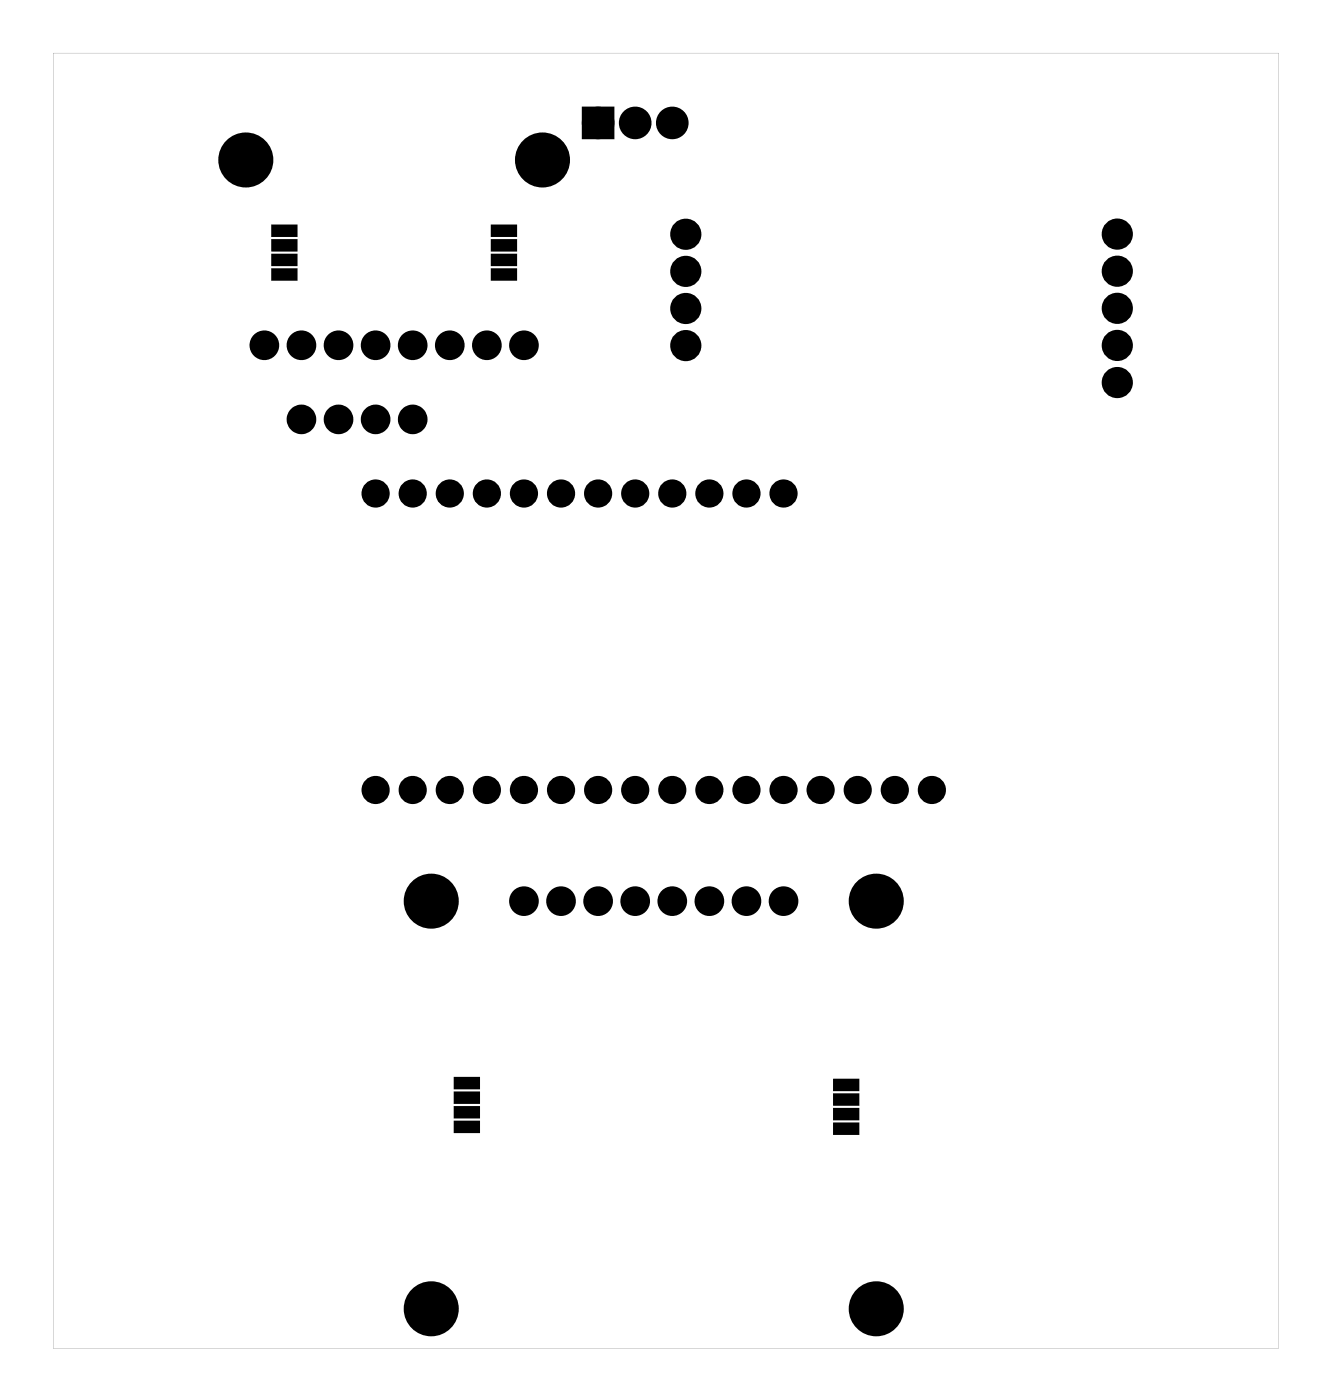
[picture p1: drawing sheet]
<svg xmlns="http://www.w3.org/2000/svg" width="91mm" height="96mm" viewBox="0 0 91 96" stroke-linecap="round" stroke-linejoin="round" font-family="sans-serif">
<g fill="#000">
<path d="M18.7 18.5h1.6v.6h-1.6zM18.7 17.5h1.6v.6h-1.6zM18.7 16.5h1.6v.6h-1.6zM18.7 15.5h1.6v.6h-1.6zM33.7 15.5h1.6v.6h-1.6zM33.7 16.5h1.6v.6h-1.6zM33.7 17.5h1.6v.6h-1.6zM33.7 18.5h1.6v.6h-1.6zM40.2 7.7h1.5v1.5h-1.5zM31.2 73.9h1.6v.6h-1.6zM31.2 74.9h1.6v.6h-1.6zM31.2 75.9h1.6v.6h-1.6z"/>
<path d="M31.2 76.9h1.6v.6h-1.6zM57.2 76.1h1.5v.6h-1.5zM57.2 75.1h1.5v.6h-1.5zM57.2 74.1h1.5v.6h-1.5zM57.2 77.1h1.5v.6h-1.5z"/>
<path d="M3.6 3.6v88.8h84v-88.8zM3.6 3.6h84v88.8h-84z"/>
<circle cx="47" cy="18.6" r=".69"/>
<circle cx="47" cy="16.1" r=".69"/>
<circle cx="76.5" cy="16" r=".69"/>
<circle cx="76.5" cy="18.6" r=".69"/>
<circle cx="20.6" cy="28.7" r=".64"/>
<circle cx="23.2" cy="28.7" r=".64"/>
<circle cx="25.7" cy="28.7" r=".64"/>
<circle cx="28.3" cy="28.7" r=".64"/>
<circle cx="47" cy="21.1" r=".69"/>
<circle cx="47" cy="23.7" r=".69"/>
<circle cx="76.5" cy="23.7" r=".69"/>
<circle cx="76.5" cy="26.2" r=".69"/>
<circle cx="76.5" cy="21.1" r=".69"/>
</g>
<g fill="#000">
<circle cx="16.8" cy="11" r="1.5"/>
<circle cx="37.2" cy="11" r="1.5"/>
<circle cx="41" cy="8.4" r=".74"/>
<circle cx="43.5" cy="8.4" r=".74"/>
<circle cx="46" cy="8.4" r=".74"/>
<circle cx="18.1" cy="23.7" r=".69"/>
<circle cx="20.6" cy="23.7" r=".69"/>
<circle cx="23.2" cy="23.7" r=".69"/>
<circle cx="25.7" cy="23.7" r=".69"/>
<circle cx="25.7" cy="33.8" r=".67"/>
<circle cx="28.3" cy="23.7" r=".69"/>
<circle cx="28.3" cy="33.8" r=".67"/>
<circle cx="30.8" cy="23.7" r=".69"/>
<circle cx="30.8" cy="33.8" r=".67"/>
<circle cx="33.3" cy="23.7" r=".69"/>
<circle cx="33.3" cy="33.8" r=".67"/>
<circle cx="35.9" cy="23.7" r=".69"/>
<circle cx="35.9" cy="33.8" r=".67"/>
<circle cx="38.4" cy="33.8" r=".67"/>
<circle cx="41" cy="33.8" r=".67"/>
<circle cx="43.5" cy="33.8" r=".67"/>
<circle cx="46" cy="33.8" r=".67"/>
<circle cx="48.6" cy="33.8" r=".67"/>
<circle cx="51.1" cy="33.8" r=".67"/>
<circle cx="53.7" cy="33.8" r=".67"/>
<circle cx="25.7" cy="54.1" r=".67"/>
<circle cx="28.3" cy="54.1" r=".67"/>
<circle cx="30.8" cy="54.1" r=".67"/>
<circle cx="33.3" cy="54.1" r=".67"/>
<circle cx="35.9" cy="54.1" r=".67"/>
<circle cx="38.4" cy="54.1" r=".67"/>
<circle cx="41" cy="54.1" r=".67"/>
<circle cx="43.5" cy="54.1" r=".67"/>
<circle cx="46" cy="54.1" r=".67"/>
<circle cx="48.6" cy="54.1" r=".67"/>
<circle cx="51.1" cy="54.1" r=".67"/>
<circle cx="53.7" cy="54.1" r=".67"/>
<circle cx="56.2" cy="54.1" r=".67"/>
<circle cx="58.7" cy="54.1" r=".67"/>
<circle cx="61.3" cy="54.1" r=".67"/>
<circle cx="63.8" cy="54.1" r=".67"/>
<circle cx="29.5" cy="61.8" r="1.5"/>
<circle cx="35.9" cy="61.8" r=".69"/>
<circle cx="38.4" cy="61.8" r=".69"/>
<circle cx="41" cy="61.8" r=".69"/>
<circle cx="43.5" cy="61.8" r=".69"/>
<circle cx="46" cy="61.8" r=".69"/>
<circle cx="48.6" cy="61.8" r=".69"/>
<circle cx="51.1" cy="61.8" r=".69"/>
<circle cx="53.7" cy="61.8" r=".69"/>
<circle cx="60" cy="61.8" r="1.5"/>
<circle cx="29.5" cy="89.7" r="1.5"/>
<circle cx="60" cy="89.7" r="1.5"/>
</g>
<g fill="none" stroke="#000" stroke-width=".59">
<circle cx="25.7" cy="33.8" r=".67"/>
<circle cx="28.3" cy="33.8" r=".67"/>
<circle cx="30.8" cy="33.8" r=".67"/>
<circle cx="33.3" cy="33.8" r=".67"/>
<circle cx="35.9" cy="33.8" r=".67"/>
<circle cx="38.4" cy="33.8" r=".67"/>
<circle cx="41" cy="33.8" r=".67"/>
<circle cx="43.5" cy="33.8" r=".67"/>
<circle cx="46" cy="33.8" r=".67"/>
<circle cx="48.6" cy="33.8" r=".67"/>
<circle cx="51.1" cy="33.8" r=".67"/>
<circle cx="53.7" cy="33.8" r=".67"/>
<circle cx="25.7" cy="54.1" r=".67"/>
<circle cx="28.3" cy="54.1" r=".67"/>
<circle cx="30.8" cy="54.1" r=".67"/>
<circle cx="33.3" cy="54.1" r=".67"/>
<circle cx="35.9" cy="54.1" r=".67"/>
<circle cx="38.4" cy="54.1" r=".67"/>
<circle cx="41" cy="54.1" r=".67"/>
<circle cx="43.5" cy="54.1" r=".67"/>
<circle cx="46" cy="54.1" r=".67"/>
<circle cx="48.6" cy="54.1" r=".67"/>
<circle cx="51.1" cy="54.1" r=".67"/>
<circle cx="53.7" cy="54.1" r=".67"/>
<circle cx="56.2" cy="54.1" r=".67"/>
<circle cx="58.7" cy="54.1" r=".67"/>
<circle cx="61.3" cy="54.1" r=".67"/>
<circle cx="63.8" cy="54.1" r=".67"/>
</g>
<g fill="none" stroke="#000" stroke-width=".76" stroke-linecap="butt">
<path d="M40.2 7.7h1.5v1.5h-1.5z"/>
<circle cx="16.8" cy="11" r="1.5"/>
<circle cx="37.2" cy="11" r="1.5"/>
<circle cx="41" cy="8.4" r=".74"/>
<circle cx="43.5" cy="8.4" r=".74"/>
<circle cx="46" cy="8.4" r=".74"/>
<circle cx="29.5" cy="61.8" r="1.5"/>
<circle cx="60" cy="61.8" r="1.5"/>
<circle cx="29.5" cy="89.7" r="1.5"/>
<circle cx="60" cy="89.7" r="1.5"/>
</g>
<g fill="none" stroke="#000" stroke-width=".25">
<path d="M18.7 18.5h1.6v.6h-1.6zM18.7 17.5h1.6v.6h-1.6zM18.7 16.5h1.6v.6h-1.6zM18.7 15.5h1.6v.6h-1.6zM33.7 15.5h1.6v.6h-1.6zM33.7 16.5h1.6v.6h-1.6zM33.7 17.5h1.6v.6h-1.6zM33.7 18.5h1.6v.6h-1.6zM31.2 73.9h1.6v.6h-1.6zM31.2 74.9h1.6v.6h-1.6zM31.2 75.9h1.6v.6h-1.6zM31.2 76.9h1.6v.6h-1.6z"/>
<path d="M57.2 76.1h1.5v.6h-1.5zM57.2 75.1h1.5v.6h-1.5zM57.2 74.1h1.5v.6h-1.5zM57.2 77.1h1.5v.6h-1.5z"/>
</g>
<g fill="none" stroke="#000" stroke-width=".64" stroke-linecap="butt">
<circle cx="18.1" cy="23.7" r=".69"/>
<circle cx="20.6" cy="23.7" r=".69"/>
<circle cx="23.2" cy="23.7" r=".69"/>
<circle cx="25.7" cy="23.7" r=".69"/>
<circle cx="28.3" cy="23.7" r=".69"/>
<circle cx="30.8" cy="23.7" r=".69"/>
<circle cx="33.3" cy="23.7" r=".69"/>
<circle cx="35.9" cy="23.7" r=".69"/>
<circle cx="35.9" cy="61.8" r=".69"/>
<circle cx="38.4" cy="61.8" r=".69"/>
<circle cx="41" cy="61.8" r=".69"/>
<circle cx="43.5" cy="61.8" r=".69"/>
<circle cx="46" cy="61.8" r=".69"/>
<circle cx="48.6" cy="61.8" r=".69"/>
<circle cx="51.1" cy="61.8" r=".69"/>
<circle cx="53.7" cy="61.8" r=".69"/>
</g>
<g fill="none" stroke="#000" stroke-width=".76">
<circle cx="20.6" cy="28.7" r=".64"/>
<circle cx="23.2" cy="28.7" r=".64"/>
<circle cx="25.7" cy="28.7" r=".64"/>
<circle cx="28.3" cy="28.7" r=".64"/>
</g>
<g fill="none" stroke="#000" stroke-width=".75" stroke-linecap="butt">
<circle cx="47" cy="16.1" r=".69"/>
<circle cx="47" cy="18.6" r=".69"/>
<circle cx="76.5" cy="16" r=".69"/>
<circle cx="76.5" cy="18.6" r=".69"/>
<circle cx="47" cy="21.1" r=".69"/>
<circle cx="47" cy="23.7" r=".69"/>
<circle cx="76.5" cy="26.2" r=".69"/>
<circle cx="76.5" cy="21.1" r=".69"/>
<circle cx="76.5" cy="23.7" r=".69"/>
</g>
</svg>
